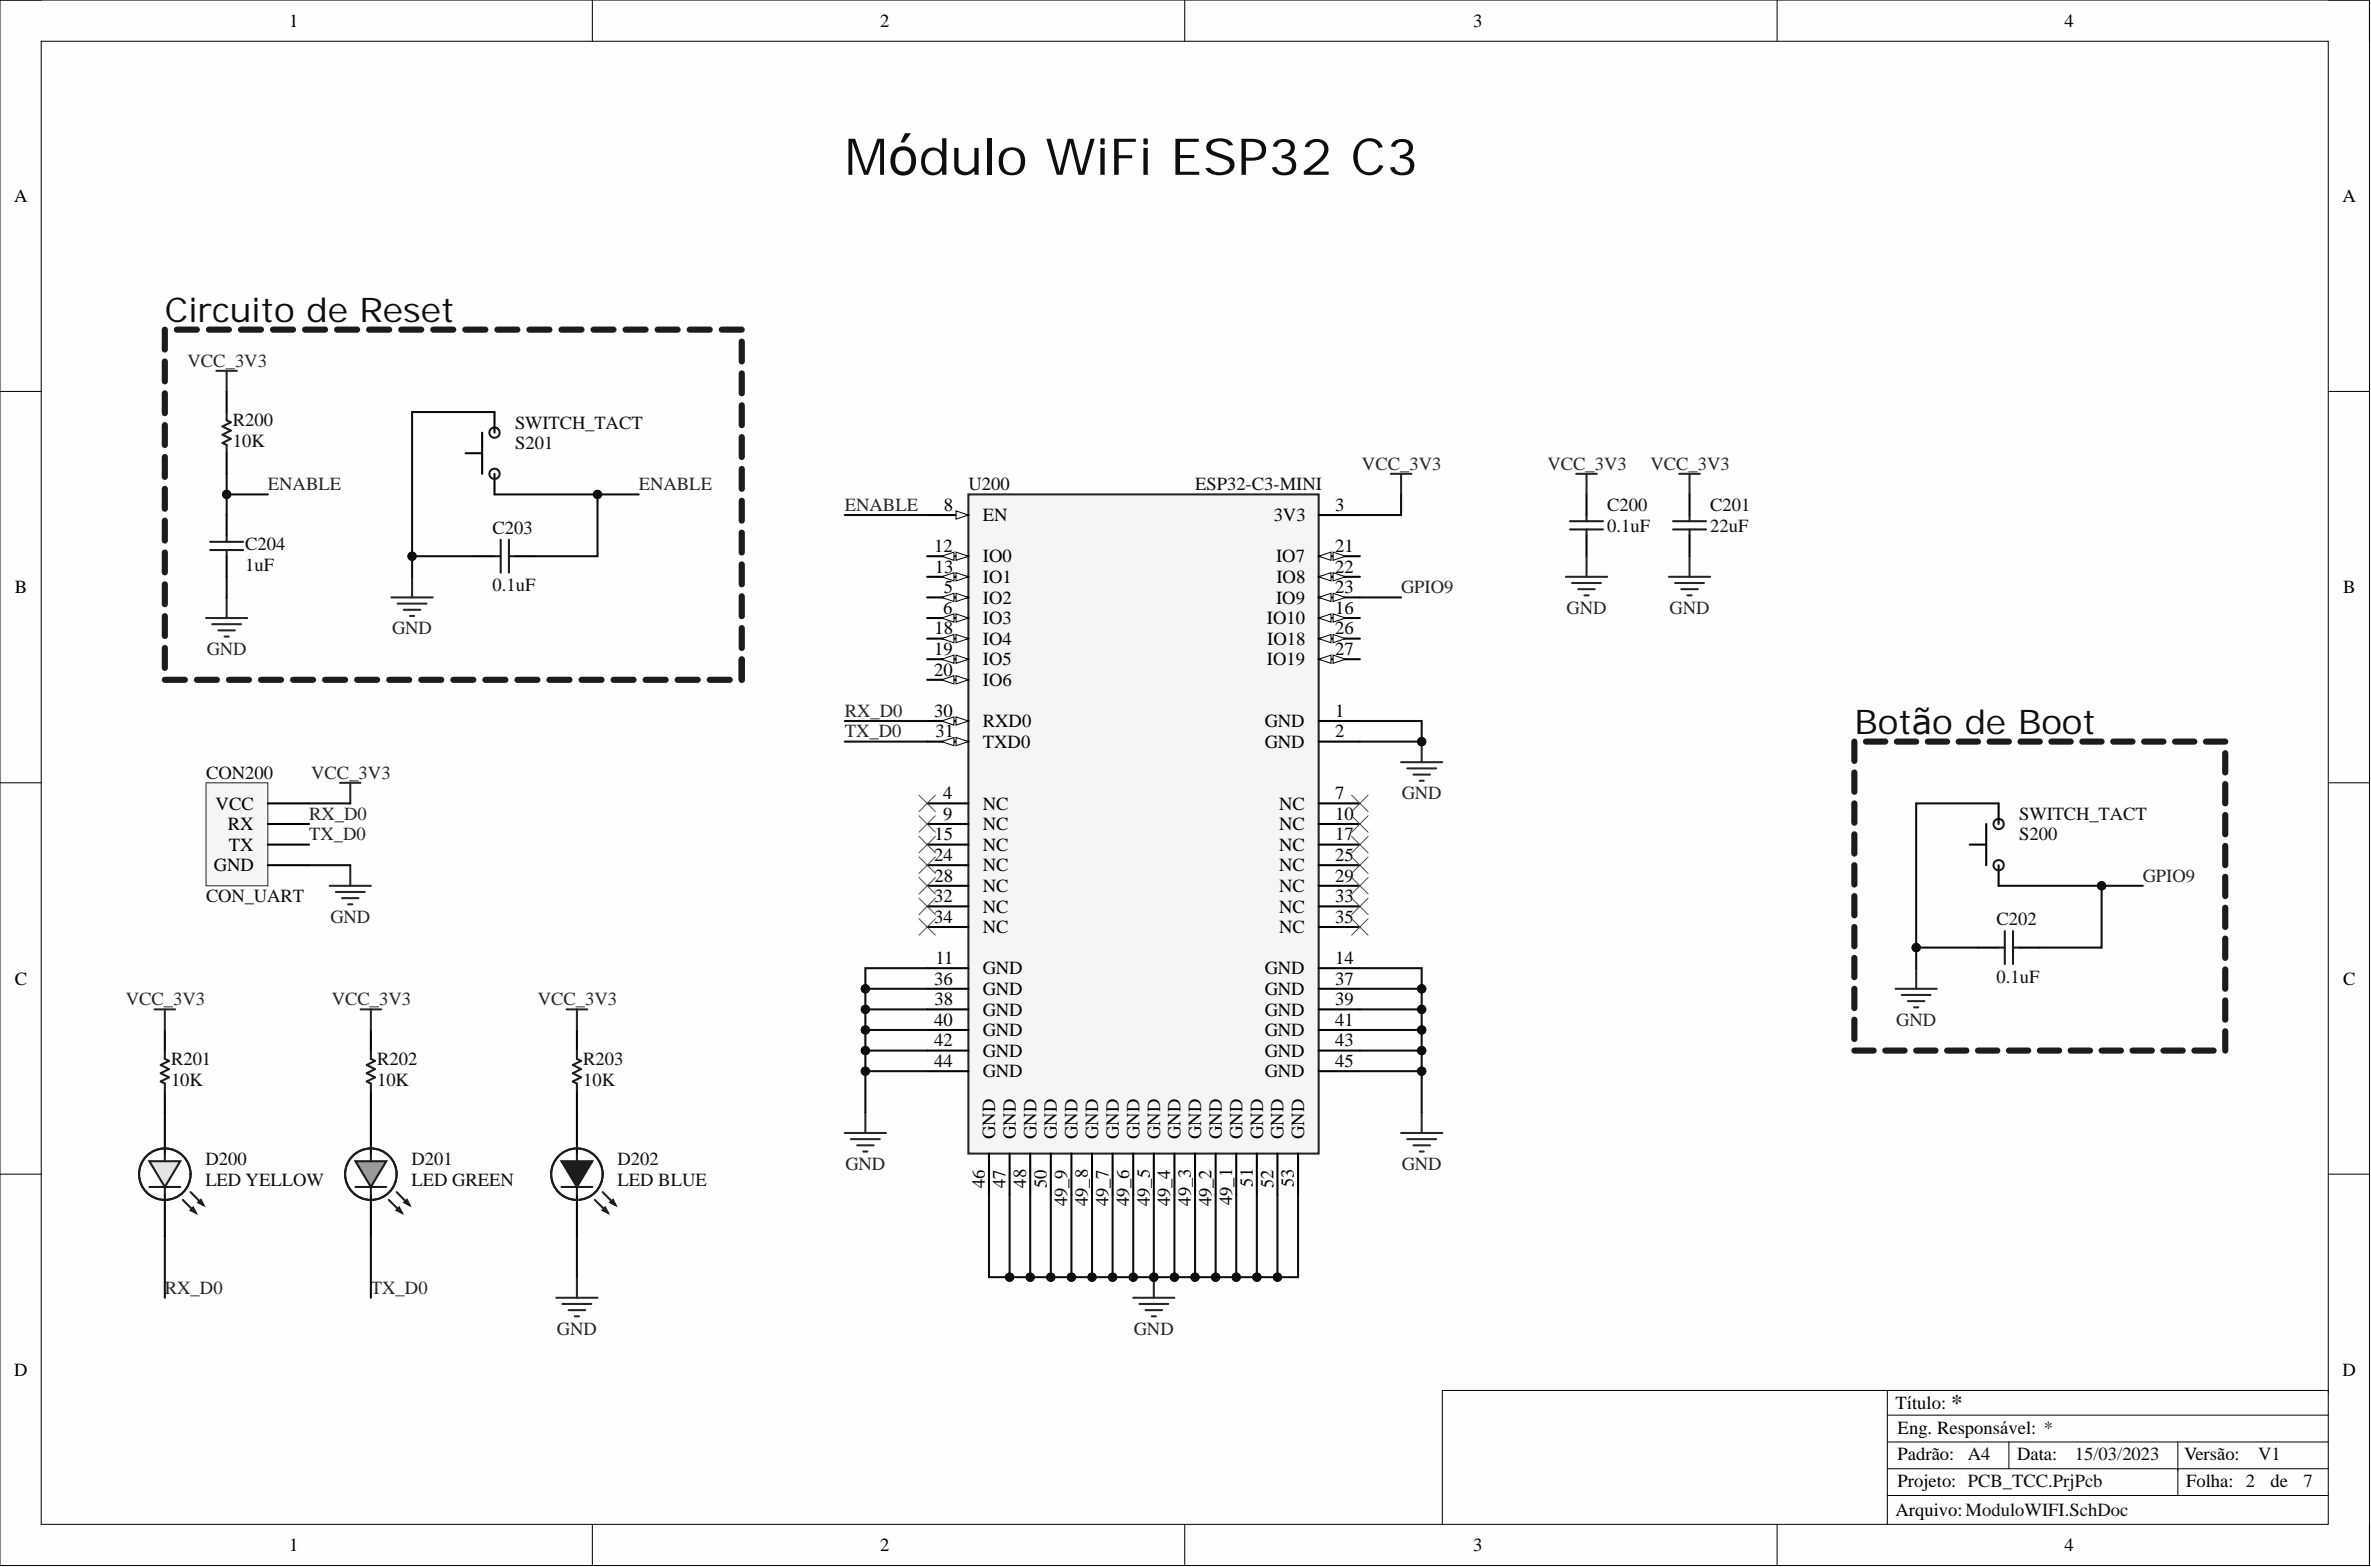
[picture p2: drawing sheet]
<svg xmlns="http://www.w3.org/2000/svg" width="292mm" height="193mm" viewBox="0 0 292 193" stroke-linecap="round" stroke-linejoin="round" font-family="sans-serif">
<defs><g id="words">
<text font-size="6.3" fill="#0e0e0e" x="104.1" y="21.5">Módulo WiFi ESP32 C3</text>
<g font-size="4.2" fill="#0e0e0e">
<text x="20.3" y="39.7">Circuito de Reset</text>
<text x="228.5" y="90.4">Botão de Boot</text>
</g>
<text font-size="2.7" fill="#262626" x="240.4" y="173.7">*</text>
<g font-size="2.3">
<text x="35.6" y="3.3">1</text>
<text x="108.4" y="3.3">2</text>
<text x="181.5" y="3.3">3</text>
<text x="254.3" y="3.3">4</text>
<text x="1.7" y="24.9">A</text>
<text x="288.6" y="24.9">A</text>
<text x="116.3" y="62.9">8</text>
<text x="121.1" y="64.2">EN</text>
<text x="156.9" y="64.2">3V3</text>
<text x="164.5" y="62.9">3</text>
<text x="115.1" y="68">12</text>
<text x="115.2" y="70.5">13</text>
<text x="121.1" y="69.3">IO0</text>
<text x="121.1" y="71.8">IO1</text>
<text x="157.2" y="69.3">IO7</text>
<text x="157.3" y="71.8">IO8</text>
<text x="164.5" y="68">21</text>
<text x="164.5" y="70.5">22</text>
<text x="1.8" y="73.1">B</text>
<text x="116.2" y="75.6">6</text>
<text x="116.3" y="73.1">5</text>
<text x="121.1" y="74.3">IO2</text>
<text x="121.1" y="76.9">IO3</text>
<text x="156.1" y="76.9">IO10</text>
<text x="157.2" y="74.3">IO9</text>
<text x="164.5" y="73.1">23</text>
<text x="164.5" y="75.6">16</text>
<text x="288.7" y="73.1">B</text>
<text x="115.1" y="80.7">19</text>
<text x="115.1" y="83.2">20</text>
<text x="115.1" y="78.1">18</text>
<text x="121.1" y="79.4">IO4</text>
<text x="121.1" y="81.9">IO5</text>
<text x="156.1" y="81.9">IO19</text>
<text x="156.1" y="79.4">IO18</text>
<text x="164.5" y="78.1">26</text>
<text x="164.5" y="80.7">27</text>
<text x="115.1" y="88.3">30</text>
<text x="121.1" y="84.5">IO6</text>
<text x="121.1" y="89.6">RXD0</text>
<text x="155.8" y="89.6">GND</text>
<text x="164.5" y="88.3">1</text>
<text x="115.2" y="90.8">31</text>
<text x="121.1" y="92.1">TXD0</text>
<text x="155.8" y="92.1">GND</text>
<text x="164.5" y="90.8">2</text>
<text x="26.6" y="99.7">VCC</text>
<text x="116.2" y="98.4">4</text>
<text x="116.2" y="101">9</text>
<text x="121.1" y="99.7">NC</text>
<text x="157.6" y="99.7">NC</text>
<text x="164.5" y="98.4">7</text>
<text x="164.5" y="101">10</text>
<text x="26.4" y="107.3">GND</text>
<text x="28" y="102.2">RX</text>
<text x="28.2" y="104.8">TX</text>
<text x="115.1" y="106">24</text>
<text x="115.1" y="103.5">15</text>
<text x="121.1" y="102.2">NC</text>
<text x="121.1" y="104.8">NC</text>
<text x="121.1" y="107.3">NC</text>
<text x="157.6" y="102.2">NC</text>
<text x="157.6" y="104.8">NC</text>
<text x="157.6" y="107.3">NC</text>
<text x="164.5" y="103.5">17</text>
<text x="164.5" y="106">25</text>
<text x="115.1" y="111.1">32</text>
<text x="115.1" y="113.6">34</text>
<text x="115.1" y="108.6">28</text>
<text x="121.1" y="109.8">NC</text>
<text x="121.1" y="112.4">NC</text>
<text x="157.6" y="109.8">NC</text>
<text x="157.6" y="112.4">NC</text>
<text x="164.5" y="108.6">29</text>
<text x="164.5" y="111.1">33</text>
<text x="164.5" y="113.6">35</text>
<text x="115.2" y="118.7">11</text>
<text x="121.1" y="114.9">NC</text>
<text x="121.1" y="120">GND</text>
<text x="155.8" y="120">GND</text>
<text x="157.6" y="114.9">NC</text>
<text x="164.5" y="118.7">14</text>
<text x="1.8" y="121.3">C</text>
<text x="115.1" y="121.3">36</text>
<text x="115.1" y="123.8">38</text>
<text x="121.1" y="122.5">GND</text>
<text x="121.1" y="125.1">GND</text>
<text x="155.8" y="122.5">GND</text>
<text x="155.8" y="125.1">GND</text>
<text x="164.5" y="121.3">37</text>
<text x="164.5" y="123.8">39</text>
<text x="288.7" y="121.3">C</text>
<text x="115.1" y="126.3">40</text>
<text x="115.1" y="128.9">42</text>
<text x="115.1" y="131.4">44</text>
<text x="121.1" y="127.6">GND</text>
<text x="121.1" y="130.1">GND</text>
<text x="155.8" y="127.6">GND</text>
<text x="155.8" y="130.1">GND</text>
<text x="164.5" y="126.3">41</text>
<text x="164.5" y="128.9">43</text>
<text x="164.5" y="131.4">45</text>
<text x="121.1" y="132.7">GND</text>
<text x="155.8" y="132.7">GND</text>
<text x="122.6" y="140.3" transform="rotate(-90 122.6 140.3)">GND</text>
<text x="125.1" y="140.3" transform="rotate(-90 125.1 140.3)">GND</text>
<text x="127.7" y="140.3" transform="rotate(-90 127.7 140.3)">GND</text>
<text x="130.2" y="140.3" transform="rotate(-90 130.2 140.3)">GND</text>
<text x="132.8" y="140.3" transform="rotate(-90 132.8 140.3)">GND</text>
<text x="135.3" y="140.3" transform="rotate(-90 135.3 140.3)">GND</text>
<text x="137.8" y="140.3" transform="rotate(-90 137.8 140.3)">GND</text>
<text x="140.4" y="140.3" transform="rotate(-90 140.4 140.3)">GND</text>
<text x="142.9" y="140.3" transform="rotate(-90 142.9 140.3)">GND</text>
<text x="145.4" y="140.3" transform="rotate(-90 145.4 140.3)">GND</text>
<text x="148" y="140.3" transform="rotate(-90 148 140.3)">GND</text>
<text x="150.5" y="140.3" transform="rotate(-90 150.5 140.3)">GND</text>
<text x="153.1" y="140.3" transform="rotate(-90 153.1 140.3)">GND</text>
<text x="155.6" y="140.3" transform="rotate(-90 155.6 140.3)">GND</text>
<text x="158.1" y="140.3" transform="rotate(-90 158.1 140.3)">GND</text>
<text x="160.7" y="140.3" transform="rotate(-90 160.7 140.3)">GND</text>
<text x="121.3" y="146.3" transform="rotate(-90 121.3 146.3)">46</text>
<text x="123.9" y="146.3" transform="rotate(-90 123.9 146.3)">47</text>
<text x="126.4" y="146.2" transform="rotate(-90 126.4 146.2)">48</text>
<text x="128.9" y="146.3" transform="rotate(-90 128.9 146.3)">50</text>
<text x="131.5" y="148.6" transform="rotate(-90 131.5 148.6)">49_9</text>
<text x="134" y="148.5" transform="rotate(-90 134 148.5)">49_8</text>
<text x="136.6" y="148.6" transform="rotate(-90 136.6 148.6)">49_7</text>
<text x="139.1" y="148.6" transform="rotate(-90 139.1 148.6)">49_6</text>
<text x="141.6" y="148.5" transform="rotate(-90 141.6 148.5)">49_5</text>
<text x="144.2" y="148.6" transform="rotate(-90 144.2 148.6)">49_4</text>
<text x="146.7" y="148.5" transform="rotate(-90 146.7 148.5)">49_3</text>
<text x="149.3" y="148.6" transform="rotate(-90 149.3 148.6)">49_2</text>
<text x="151.8" y="148.4" transform="rotate(-90 151.8 148.4)">49_1</text>
<text x="154.3" y="146.1" transform="rotate(-90 154.3 146.1)">51</text>
<text x="156.9" y="146.3" transform="rotate(-90 156.9 146.3)">52</text>
<text x="159.4" y="146.2" transform="rotate(-90 159.4 146.2)">53</text>
<text x="1.7" y="169.5">D</text>
<text x="233.5" y="173.5">Título:</text>
<text x="288.6" y="169.5">D</text>
<text x="233.8" y="179.9">Padrão:</text>
<text x="233.8" y="176.6">Eng. Responsável: *</text>
<text x="248.5" y="179.9">Data:</text>
<text x="269.1" y="179.9">Versão:</text>
<text x="233.8" y="183.2">Projeto: PCB_TCC.PrjPcb</text>
<text x="269.3" y="183.2">Folha: 2</text>
<text x="279.7" y="183.2">de</text>
<text x="35.6" y="191">1</text>
<text x="108.4" y="191">2</text>
<text x="181.5" y="191">3</text>
<text x="233.5" y="186.7">Arquivo:ModuloWIFI.SchDoc</text>
<text x="254.3" y="191">4</text>
</g>
<g font-size="2.3" fill="#262626">
<text x="23.1" y="45.2">VCC_3V3</text>
<text x="167.8" y="57.8">VCC_3V3</text>
<text x="190.6" y="57.8">VCC_3V3</text>
<text x="203.3" y="57.8">VCC_3V3</text>
<text x="33" y="60.4">ENABLE</text>
<text x="78.7" y="60.4">ENABLE</text>
<text x="104.1" y="62.9">ENABLE</text>
<text x="172.6" y="73.1">GPIO9</text>
<text x="193" y="75.6">GND</text>
<text x="205.7" y="75.6">GND</text>
<text x="25.5" y="80.7">GND</text>
<text x="48.3" y="78.1">GND</text>
<text x="104.1" y="88.3">RX_D0</text>
<text x="38.3" y="95.9">VCC_3V3</text>
<text x="104.1" y="90.8">TX_D0</text>
<text x="38.1" y="101">RX_D0</text>
<text x="172.7" y="98.4">GND</text>
<text x="38.1" y="103.5">TX_D0</text>
<text x="40.7" y="113.6">GND</text>
<text x="264" y="108.6">GPIO9</text>
<text x="15.5" y="123.8">VCC_3V3</text>
<text x="40.9" y="123.8">VCC_3V3</text>
<text x="66.3" y="123.8">VCC_3V3</text>
<text x="233.6" y="126.3">GND</text>
<text x="104.2" y="144.1">GND</text>
<text x="172.7" y="144.1">GND</text>
<text x="20.3" y="159.3">RX_D0</text>
<text x="45.7" y="159.3">TX_D0</text>
<text x="68.6" y="164.4">GND</text>
<text x="139.7" y="164.4">GND</text>
</g>
<g font-size="2.3" fill="#0e0e0e">
<text x="28.7" y="52.5">R200</text>
<text x="63.5" y="52.8">SWITCH_TACT</text>
<text x="28.7" y="55.1">10K</text>
<text x="63.5" y="55.3">S201</text>
<text x="60.7" y="65.7">C203</text>
<text x="119.3" y="60.4">U200</text>
<text x="147.2" y="60.4">ESP32-C3-MINI</text>
<text x="198" y="62.9">C200</text>
<text x="198" y="65.5">0.1uF</text>
<text x="210.7" y="62.9">C201</text>
<text x="210.7" y="65.5">22uF</text>
<text x="30.2" y="67.7">C204</text>
<text x="30.2" y="70.3">1uF</text>
<text x="60.7" y="72.8">0.1uF</text>
<text x="25.4" y="95.9">CON200</text>
<text x="248.8" y="101">SWITCH_TACT</text>
<text x="248.8" y="103.5">S200</text>
<text x="25.4" y="111.1">CON_UART</text>
<text x="246" y="113.9">C202</text>
<text x="246" y="121">0.1uF</text>
<text x="21.1" y="131.2">R201</text>
<text x="46.5" y="131.2">R202</text>
<text x="71.8" y="131.2">R203</text>
<text x="21.1" y="133.7">10K</text>
<text x="46.5" y="133.7">10K</text>
<text x="71.8" y="133.7">10K</text>
<text x="25.3" y="143.5">D200</text>
<text x="50.7" y="143.5">D201</text>
<text x="76.1" y="143.5">D202</text>
<text x="25.3" y="146">LED YELLOW</text>
<text x="50.7" y="146">LED GREEN</text>
<text x="76.1" y="146">LED BLUE</text>
<text x="242.4" y="179.9">A4</text>
<text x="255.6" y="179.9">15/03/2023</text>
<text x="278.2" y="179.9">V1</text>
<text x="283.8" y="183.2">7</text>
</g>
</g></defs>
<path d="M0 0h291.9v192.8h-291.9z" fill-rule="evenodd" fill="#fefefe"/>
<path d="M0 0h291.9v192.8h-291.9z" fill="none" stroke="#000" stroke-width=".12"/>
<path d="M5.1 5.1h281.7v182.6h-281.7z" fill-rule="evenodd" fill="#fefefe"/>
<g fill="none" stroke="#000" stroke-width=".12">
<path d="M0 0h5.1M5.1 5.1h281.7v182.6h-281.7zM73 0v5.1M146 0v5.1M218.9 0v5.1M286.8 0h5.1v5.1M0 48.2h5.1M286.8 48.2h5.1M0 96.4h5.1M286.8 96.4h5.1M0 144.6h5.1M286.8 144.6h5.1"/>
<path d="M232.5 177.6h54.3M232.5 171.2v16.5M232.5 174.3h54.3M247.5 177.6v3.3M268.3 177.6v6.6M286.8 171.5v-.3h-109.1v16.5M73 187.7v5.1M146 187.7v5.1M218.9 187.7v5.1M232.5 184.2h54.3M232.5 180.9h54.3M291.9 187.7v5.1"/>
</g>
<path d="M25.4 96.4h7.6v12.7h-7.6z" fill-rule="evenodd" fill="#f5f5f5"/>
<path d="M25.4 96.4h7.6v12.7h-7.6z" fill="none" stroke="#262626" stroke-width=".12"/>
<path d="M195.5 60.9v2.5M195.5 66v2.5M208.1 60.9v2.5M208.1 66v2.5M33 98.9h5.1M33 101.5h5.1M33 104h5.1M33 106.5h5.1" fill="none" stroke="#000" stroke-width=".25"/>
<g fill="none" stroke="#262626" stroke-width=".25">
<path d="M194.2 58.4h2.5M195.5 58.4v2.5M206.9 58.4h2.5M208.1 58.4v2.5M192.9 71h5.1M193.7 71.8h3.5M194.4 72.6h2.1M195.2 73.3h.5M195.5 68.5v2.5M205.6 71h5.1M206.4 71.8h3.5M207.1 72.6h2.1"/>
<path d="M207.9 73.3h.5M208.1 68.5v2.5M41.9 96.4h2.5M43.2 96.4v2.5M40.6 109.1h5.1M41.4 109.8h3.5M42.1 110.6h2.1M42.9 111.4h.5M43.2 106.5v2.6"/>
</g>
<path d="M193.4 64.2h4.1M193.4 65.2h4.1M195.5 63.4v.8M195.5 65.2v.8M206.1 64.2h4.1M206.1 65.2h4.1M208.1 63.4v.8M208.1 65.2v.8" fill="none" stroke="#1c1c1c" stroke-width=".25"/>
<path d="M119.3 60.9h43.2v81.2h-43.2z" fill-rule="evenodd" fill="#f5f5f5"/>
<path d="M119.3 60.9h43.2v81.2h-43.2z" fill="none" stroke="#262626" stroke-width=".25"/>
<path d="M114.2 63.4h5.1" fill="none" stroke="#000" stroke-width=".25"/>
<path d="M117.8 62.9l1.5 .5-1.5 .5z" fill="#fbfbfb"/>
<path d="M117.8 62.9l1.5 .5-1.5 .5z" fill="none" stroke="#000" stroke-width=".12"/>
<path d="M114.2 68.5h5.1" fill="none" stroke="#000" stroke-width=".25"/>
<path d="M117.8 68l1.5 .5-1.5 .5z" fill="#fbfbfb"/>
<path d="M117.8 68l1.5 .5-1.5 .5z" fill="none" stroke="#000" stroke-width=".12"/>
<path d="M116 68.5l1.5-.5v1z" fill="#fbfbfb"/>
<path d="M116 68.5l1.5-.5v1z" fill="none" stroke="#000" stroke-width=".12"/>
<path d="M114.2 71h5.1" fill="none" stroke="#000" stroke-width=".25"/>
<path d="M117.8 70.5l1.5 .5-1.5 .5z" fill="#fbfbfb"/>
<path d="M117.8 70.5l1.5 .5-1.5 .5z" fill="none" stroke="#000" stroke-width=".12"/>
<path d="M116 71l1.5-.5v1z" fill="#fbfbfb"/>
<path d="M116 71l1.5-.5v1z" fill="none" stroke="#000" stroke-width=".12"/>
<path d="M114.2 73.6h5.1" fill="none" stroke="#000" stroke-width=".25"/>
<path d="M117.8 73.1l1.5 .5-1.5 .5z" fill="#fbfbfb"/>
<path d="M117.8 73.1l1.5 .5-1.5 .5z" fill="none" stroke="#000" stroke-width=".12"/>
<path d="M116 73.6l1.5-.5v1z" fill="#fbfbfb"/>
<path d="M116 73.6l1.5-.5v1z" fill="none" stroke="#000" stroke-width=".12"/>
<path d="M114.2 76.1h5.1" fill="none" stroke="#000" stroke-width=".25"/>
<path d="M117.8 75.6l1.5 .5-1.5 .5z" fill="#fbfbfb"/>
<path d="M117.8 75.6l1.5 .5-1.5 .5z" fill="none" stroke="#000" stroke-width=".12"/>
<path d="M116 76.1l1.5-.5v1z" fill="#fbfbfb"/>
<path d="M116 76.1l1.5-.5v1z" fill="none" stroke="#000" stroke-width=".12"/>
<path d="M114.2 78.6h5.1" fill="none" stroke="#000" stroke-width=".25"/>
<path d="M117.8 78.1l1.5 .5-1.5 .6z" fill="#fbfbfb"/>
<path d="M117.8 78.1l1.5 .5-1.5 .6z" fill="none" stroke="#000" stroke-width=".12"/>
<path d="M116 78.6l1.5-.5v1.1z" fill="#fbfbfb"/>
<path d="M116 78.6l1.5-.5v1.1z" fill="none" stroke="#000" stroke-width=".12"/>
<path d="M114.2 81.2h5.1" fill="none" stroke="#000" stroke-width=".25"/>
<path d="M117.8 80.7l1.5 .5-1.5 .5z" fill="#fbfbfb"/>
<path d="M117.8 80.7l1.5 .5-1.5 .5z" fill="none" stroke="#000" stroke-width=".12"/>
<path d="M116 81.2l1.5-.5v1z" fill="#fbfbfb"/>
<path d="M116 81.2l1.5-.5v1z" fill="none" stroke="#000" stroke-width=".12"/>
<path d="M114.2 83.7h5.1" fill="none" stroke="#000" stroke-width=".25"/>
<path d="M117.8 83.2l1.5 .5-1.5 .5z" fill="#fbfbfb"/>
<path d="M117.8 83.2l1.5 .5-1.5 .5z" fill="none" stroke="#000" stroke-width=".12"/>
<path d="M116 83.7l1.5-.5v1z" fill="#fbfbfb"/>
<path d="M116 83.7l1.5-.5v1z" fill="none" stroke="#000" stroke-width=".12"/>
<path d="M114.2 88.8h5.1" fill="none" stroke="#000" stroke-width=".25"/>
<path d="M117.8 88.3l1.5 .5-1.5 .5z" fill="#fbfbfb"/>
<path d="M117.8 88.3l1.5 .5-1.5 .5z" fill="none" stroke="#000" stroke-width=".12"/>
<path d="M116 88.8l1.5-.5v1z" fill="#fbfbfb"/>
<path d="M116 88.8l1.5-.5v1z" fill="none" stroke="#000" stroke-width=".12"/>
<path d="M114.2 91.3h5.1" fill="none" stroke="#000" stroke-width=".25"/>
<path d="M117.8 90.8l1.5 .5-1.5 .5z" fill="#fbfbfb"/>
<path d="M117.8 90.8l1.5 .5-1.5 .5z" fill="none" stroke="#000" stroke-width=".12"/>
<path d="M116 91.3l1.5-.5v1z" fill="#fbfbfb"/>
<path d="M116 91.3l1.5-.5v1z" fill="none" stroke="#000" stroke-width=".12"/>
<path d="M162.5 63.4h5M162.5 68.5h5" fill="none" stroke="#000" stroke-width=".25"/>
<path d="M162.5 68.5l1.5-.5v1z" fill="#fbfbfb"/>
<path d="M162.5 68.5l1.5-.5v1z" fill="none" stroke="#000" stroke-width=".12"/>
<path d="M164.2 68l1.6 .5-1.6 .5z" fill="#fbfbfb"/>
<path d="M164.2 68l1.6 .5-1.6 .5z" fill="none" stroke="#000" stroke-width=".12"/>
<path d="M162.5 71h5" fill="none" stroke="#000" stroke-width=".25"/>
<path d="M162.5 71l1.5-.5v1z" fill="#fbfbfb"/>
<path d="M162.5 71l1.5-.5v1z" fill="none" stroke="#000" stroke-width=".12"/>
<path d="M164.2 70.5l1.6 .5-1.6 .5z" fill="#fbfbfb"/>
<path d="M164.2 70.5l1.6 .5-1.6 .5z" fill="none" stroke="#000" stroke-width=".12"/>
<path d="M162.5 73.6h5" fill="none" stroke="#000" stroke-width=".25"/>
<path d="M162.5 73.6l1.5-.5v1z" fill="#fbfbfb"/>
<path d="M162.5 73.6l1.5-.5v1z" fill="none" stroke="#000" stroke-width=".12"/>
<path d="M164.2 73.1l1.6 .5-1.6 .5z" fill="#fbfbfb"/>
<path d="M164.2 73.1l1.6 .5-1.6 .5z" fill="none" stroke="#000" stroke-width=".12"/>
<path d="M162.5 76.1h5" fill="none" stroke="#000" stroke-width=".25"/>
<path d="M162.5 76.1l1.5-.5v1z" fill="#fbfbfb"/>
<path d="M162.5 76.1l1.5-.5v1z" fill="none" stroke="#000" stroke-width=".12"/>
<path d="M164.2 75.6l1.6 .5-1.6 .5z" fill="#fbfbfb"/>
<path d="M164.2 75.6l1.6 .5-1.6 .5z" fill="none" stroke="#000" stroke-width=".12"/>
<path d="M162.5 78.6h5" fill="none" stroke="#000" stroke-width=".25"/>
<path d="M162.5 78.6l1.5-.5v1.1z" fill="#fbfbfb"/>
<path d="M162.5 78.6l1.5-.5v1.1z" fill="none" stroke="#000" stroke-width=".12"/>
<path d="M164.2 78.1l1.6 .5-1.6 .6z" fill="#fbfbfb"/>
<path d="M164.2 78.1l1.6 .5-1.6 .6z" fill="none" stroke="#000" stroke-width=".12"/>
<path d="M162.5 81.2h5" fill="none" stroke="#000" stroke-width=".25"/>
<path d="M162.5 81.2l1.5-.5v1z" fill="#fbfbfb"/>
<path d="M162.5 81.2l1.5-.5v1z" fill="none" stroke="#000" stroke-width=".12"/>
<path d="M164.2 80.7l1.6 .5-1.6 .5z" fill="#fbfbfb"/>
<path d="M164.2 80.7l1.6 .5-1.6 .5z" fill="none" stroke="#000" stroke-width=".12"/>
<g fill="none" stroke="#000" stroke-width=".25">
<path d="M114.2 98.9h5.1M162.5 98.9h5M162.5 88.8h5M162.5 91.3h5M114.2 101.5h5.1M114.2 104h5.1M114.2 106.5h5.1M114.2 109.1h5.1M114.2 111.6h5.1M114.2 114.2h5.1M114.2 119.2h5.1M162.5 101.5h5"/>
<path d="M162.5 104h5M162.5 106.5h5M162.5 109.1h5M162.5 111.6h5M162.5 114.2h5M162.5 119.2h5M114.2 121.8h5.1M114.2 124.3h5.1M114.2 126.8h5.1M114.2 129.4h5.1M114.2 131.9h5.1M162.5 121.8h5"/>
<path d="M162.5 124.3h5M162.5 126.8h5M162.5 129.4h5M162.5 131.9h5M121.8 142.1v5M124.4 142.1v5M126.9 142.1v5M129.5 142.1v5M132 142.1v5M134.5 142.1v5M137.1 142.1v5M139.6 142.1v5"/>
<path d="M142.1 142.1v5M144.7 142.1v5M147.2 142.1v5M149.8 142.1v5M152.3 142.1v5M154.8 142.1v5M157.4 142.1v5M159.9 142.1v5"/>
</g>
<path d="M171.3 58.4h2.6M172.6 58.4v2.5M172.6 93.9h5.1M173.4 94.6h3.5M174.1 95.4h2.1M174.9 96.1h.5M175.1 91.3v2.6" fill="none" stroke="#262626" stroke-width=".25"/>
<g fill="none" stroke="#4c4c4c" stroke-width=".12">
<path d="M113.2 97.9l2 2.1M115.2 97.9l-2 2.1M166.5 97.9l2 2.1M168.5 97.9l-2 2.1M113.2 100.5l2 2M113.2 103l2 2M113.2 105.5l2 2.1M113.2 108.1l2 2M113.2 110.6l2 2M113.2 113.1l2 2.1M115.2 100.5l-2 2M115.2 103l-2 2"/>
<path d="M115.2 105.5l-2 2.1M115.2 108.1l-2 2M115.2 110.6l-2 2M115.2 113.1l-2 2.1M166.5 100.5l2 2M166.5 103l2 2M166.5 105.5l2 2.1M166.5 108.1l2 2M166.5 110.6l2 2M166.5 113.1l2 2.1M168.5 100.5l-2 2M168.5 103l-2 2"/>
<path d="M168.5 105.5l-2 2.1M168.5 108.1l-2 2M168.5 110.6l-2 2M168.5 113.1l-2 2.1"/>
</g>
<circle cx="175.1" cy="91.3" r=".51" fill="#0e0e0e"/>
<circle cx="175.1" cy="91.3" r=".51" fill="none" stroke="#0e0e0e" stroke-width=".12"/>
<path d="M139.6 159.8h5.1M142.1 157.3v2.5M140.4 160.6h3.5M141.1 161.3h2.1M141.9 162.1h.5" fill="none" stroke="#262626" stroke-width=".25"/>
<circle cx="142.1" cy="157.3" r=".51" fill="#0e0e0e"/>
<circle cx="142.1" cy="157.3" r=".51" fill="none" stroke="#0e0e0e" stroke-width=".12"/>
<g fill="none" stroke="#262626" stroke-width=".25">
<path d="M26.7 45.7h2.5M27.9 45.7v2.5M25.4 76.1h5.1M26.1 76.9h3.6M26.9 77.6h2M27.7 78.4h.5M27.9 73.6v2.5M48.2 73.6h5.1M49 74.3h3.5M49.8 75.1h2M50.5 75.9h.5M50.8 71v2.6"/>
<path d="M236.1 119.2v2.6M19 124.3h2.6M20.3 124.3v2.5M104.1 139.5h5M106.6 137v2.5M172.6 139.5h5.1M175.1 137v2.5M233.5 121.8h5.1M234.3 122.5h3.5M235.1 123.3h2M235.8 124h.5M104.8 140.3h3.6"/>
<path d="M105.6 141h2M106.4 141.8h.5M173.4 140.3h3.5M174.1 141h2.1M174.9 141.8h.5"/>
</g>
<g fill="none" stroke="#000" stroke-width=".25">
<path d="M27.9 48.2v2.5M27.9 55.8v2.6M57.4 55.8h2M59.4 53.3v5.1M60.9 50.7v2.6M60.9 58.4v2.5M27.9 63.4v2.6M27.9 68.5v2.5M58.4 68.5h2.5M63.5 68.5h2.5M246.2 98.9v2.6M242.7 104h2"/>
<path d="M243.7 116.7h2.5M244.7 101.5v5M246.2 106.5v2.6M248.8 116.7h2.5M20.3 126.8v2.6M20.3 134.4v2.6M45.7 137v5.1M45.7 147.1v5.1"/>
</g>
<g fill="none" stroke="#1c1c1c" stroke-width=".25">
<path d="M27.9 50.7v1.1l.5 .2-1 .5 1 .5-1 .5 1 .5-1 .5 .5 .3v1M61.3 57.8a.63 .63 0 0 0-1 .5 .63 .63 0 0 0 .9 .6 .63 .63 0 0 0 .1-1M61.3 52.8a.63 .63 0 0 0-1 .4 .63 .63 0 0 0 .9 .7 .63 .63 0 0 0 .1-1.1M25.9 66.7h4.1M25.9 67.7h4.1M27.9 66v.7M27.9 67.7v.8M60.9 68.5h.8M61.7 66.5v4M62.7 66.5v4M62.7 68.5h.8M246.2 116.7h.8"/>
<path d="M246.6 106a.63 .63 0 0 0-1 .5 .63 .63 0 0 0 .9 .6 .63 .63 0 0 0 .1-1.1M246.6 101a.63 .63 0 0 0-1 .4 .63 .63 0 0 0 .7 .7 .63 .63 0 0 0 .5-.9l-.2-.2M247 114.7v4M248 114.7v4M248 116.7h.8M20.3 129.4v1l.5 .2-1 .6 1 .5-1 .5 1 .5-1 .5 .5 .2v1M47.9 147.8l1.6 1.5"/>
</g>
<g fill="none" stroke="#1c1c1c" stroke-width=".76">
<path d="M20.3 40.6v2.4M20.3 44.5v2.5M20.3 48.4v2.5M20.3 52.4v2.4M20.3 56.3v2.4M21.8 40.6h2.5M25.7 40.6h2.5M29.7 40.6h2.5M33.6 40.6h2.5M37.6 40.6h2.5M41.5 40.6h2.5M45.5 40.6h2.4"/>
<path d="M49.4 40.6h2.5M53.4 40.6h2.4M57.3 40.6h2.5M61.3 40.6h2.4M65.2 40.6h2.5M69.2 40.6h2.4M73.1 40.6h2.5M77.1 40.6h2.4M81 40.6h2.5M85 40.6h2.4M88.9 40.6h2.5M91.4 42.1v2.4"/>
<path d="M91.4 46v2.4M91.4 49.9v2.5M91.4 53.8v2.5M91.4 57.7v2.5M20.3 60.2v2.4M20.3 64.1v2.5M20.3 68v2.5M20.3 72v2.4M20.3 75.9v2.4M20.3 79.8v2.4M91.4 61.7v2.4M91.4 65.6v2.4"/>
<path d="M91.4 69.5v2.5M91.4 73.4v2.5M91.4 77.3v2.5M20.3 83.7h2.5M24.3 83.7h2.4M28.2 83.7h2.5M32.2 83.7h2.4M36.1 83.7h2.5M40.1 83.7h2.4M44 83.7h2.5M47.9 83.7h2.5M51.9 83.7h2.5"/>
<path d="M55.8 83.7h2.5M59.8 83.7h2.5M63.7 83.7h2.5M67.7 83.7h2.5M71.6 83.7h2.5M75.6 83.7h2.5M79.5 83.7h2.5M83.5 83.7h2.5M87.4 83.7h2.5M91.4 81.2v2.5M228.5 91.3v2.4M228.5 95.1v2.4"/>
<path d="M228.5 98.9v2.4M229.9 91.3h2.4M233.7 91.3h2.4M237.5 91.3h2.4M241.3 91.3h2.4M245.1 91.3h2.4M248.9 91.3h2.4M252.7 91.3h2.4M256.5 91.3h2.4M260.3 91.3h2.4M264.1 91.3h2.4M268 91.3h2.3"/>
<path d="M271.8 91.3h2.3M274.1 92.8v2.3M274.1 96.6v2.3M228.5 102.7v2.4M228.5 106.5v2.4M228.5 110.4v2.3M228.5 114.2v2.3M228.5 118v2.3M274.1 100.4v2.3M274.1 104.2v2.3M274.1 108v2.4M274.1 111.8v2.4"/>
<path d="M274.1 115.6v2.4M274.1 119.4v2.4M228.5 121.8v2.3M228.5 125.6v2.3M228.5 129.4h2.3M232.3 129.4h2.3M236.1 129.4h2.3M239.9 129.4h2.4M243.7 129.4h2.4M247.5 129.4h2.4M251.3 129.4h2.4M255.1 129.4h2.4"/>
<path d="M258.9 129.4h2.4M262.7 129.4h2.4M266.5 129.4h2.4M270.3 129.4h2.4M274.1 123.2v2.4M274.1 127v2.4"/>
</g>
<path d="M49.2 148.7l.3 .6-.6-.3z" fill="#c0c0c0"/>
<path d="M49.2 148.7l.3 .6-.6-.3z" fill="none" stroke="#1c1c1c" stroke-width=".25"/>
<path d="M49.8 148.1l.3-.3 .3 .6z" fill="#c0c0c0"/>
<path d="M43.8 146.2h3.8M45.7 142.1v.9M45.7 146.2v.9M48.9 146.8l1.5 1.6M49.8 148.1l.3-.3 .3 .6z" fill="none" stroke="#1c1c1c" stroke-width=".25"/>
<path d="M43.8 143h3.8l-1.9 3.2z" fill="#969696"/>
<g fill="none" stroke="#1c1c1c" stroke-width=".25">
<path d="M45.7 129.4v1l.5 .2-1 .6 1 .5-1 .5 1 .5-1 .5 .5 .2v1M71.1 129.4v1l.5 .2-1 .6 1 .5-1 .5 1 .5-1 .5 .5 .2v1M43.8 143h3.8l-1.9 3.2z"/>
<circle cx="45.7" cy="144.6" r="3.2"/>
</g>
<path d="M45.7 126.8v2.6M45.7 134.4v2.6M71.1 126.8v2.6M71.1 134.4v2.6" fill="none" stroke="#000" stroke-width=".25"/>
<path d="M44.4 124.3h2.6M45.7 124.3v2.5M69.8 124.3h2.5M71.1 124.3v2.5M68.5 159.8h5.1M71.1 157.3v2.5M69.3 160.6h3.6M70.1 161.3h2M70.8 162.1h.5" fill="none" stroke="#262626" stroke-width=".25"/>
<path d="M172.6 60.9v2.5h-5.1M38.1 98.9h5.1M104.1 88.8h10.1M104.1 91.3h10.1M167.5 88.8h7.6v2.5h-7.6M38.1 106.5h5.1" fill="none" stroke="#0e0e0e" stroke-width=".25"/>
<circle cx="175.1" cy="91.3" r=".51" fill="#0e0e0e"/>
<circle cx="175.1" cy="91.3" r=".51" fill="none" stroke="#0e0e0e" stroke-width=".12"/>
<path d="M121.8 147.1v10.2h20.3v-10.2" fill="none" stroke="#0e0e0e" stroke-width=".25"/>
<circle cx="124.4" cy="157.3" r=".51" fill="#0e0e0e"/>
<circle cx="124.4" cy="157.3" r=".51" fill="none" stroke="#0e0e0e" stroke-width=".12"/>
<circle cx="126.9" cy="157.3" r=".51" fill="#0e0e0e"/>
<circle cx="126.9" cy="157.3" r=".51" fill="none" stroke="#0e0e0e" stroke-width=".12"/>
<circle cx="129.5" cy="157.3" r=".51" fill="#0e0e0e"/>
<circle cx="129.5" cy="157.3" r=".51" fill="none" stroke="#0e0e0e" stroke-width=".12"/>
<circle cx="132" cy="157.3" r=".51" fill="#0e0e0e"/>
<circle cx="132" cy="157.3" r=".51" fill="none" stroke="#0e0e0e" stroke-width=".12"/>
<circle cx="134.5" cy="157.3" r=".51" fill="#0e0e0e"/>
<circle cx="134.5" cy="157.3" r=".51" fill="none" stroke="#0e0e0e" stroke-width=".12"/>
<circle cx="137.1" cy="157.3" r=".51" fill="#0e0e0e"/>
<circle cx="137.1" cy="157.3" r=".51" fill="none" stroke="#0e0e0e" stroke-width=".12"/>
<circle cx="139.6" cy="157.3" r=".51" fill="#0e0e0e"/>
<circle cx="139.6" cy="157.3" r=".51" fill="none" stroke="#0e0e0e" stroke-width=".12"/>
<circle cx="142.1" cy="157.3" r=".51" fill="#0e0e0e"/>
<circle cx="142.1" cy="157.3" r=".51" fill="none" stroke="#0e0e0e" stroke-width=".12"/>
<path d="M159.9 147.1v10.2h-17.8" fill="none" stroke="#0e0e0e" stroke-width=".25"/>
<circle cx="142.1" cy="157.3" r=".51" fill="#0e0e0e"/>
<circle cx="142.1" cy="157.3" r=".51" fill="none" stroke="#0e0e0e" stroke-width=".12"/>
<circle cx="144.7" cy="157.3" r=".51" fill="#0e0e0e"/>
<circle cx="144.7" cy="157.3" r=".51" fill="none" stroke="#0e0e0e" stroke-width=".12"/>
<circle cx="147.2" cy="157.3" r=".51" fill="#0e0e0e"/>
<circle cx="147.2" cy="157.3" r=".51" fill="none" stroke="#0e0e0e" stroke-width=".12"/>
<circle cx="149.8" cy="157.3" r=".51" fill="#0e0e0e"/>
<circle cx="149.8" cy="157.3" r=".51" fill="none" stroke="#0e0e0e" stroke-width=".12"/>
<circle cx="152.3" cy="157.3" r=".51" fill="#0e0e0e"/>
<circle cx="152.3" cy="157.3" r=".51" fill="none" stroke="#0e0e0e" stroke-width=".12"/>
<circle cx="154.8" cy="157.3" r=".51" fill="#0e0e0e"/>
<circle cx="154.8" cy="157.3" r=".51" fill="none" stroke="#0e0e0e" stroke-width=".12"/>
<circle cx="157.4" cy="157.3" r=".51" fill="#0e0e0e"/>
<circle cx="157.4" cy="157.3" r=".51" fill="none" stroke="#0e0e0e" stroke-width=".12"/>
<path d="M124.4 147.1v10.2" fill="none" stroke="#0e0e0e" stroke-width=".25"/>
<circle cx="124.4" cy="157.3" r=".51" fill="#0e0e0e"/>
<circle cx="124.4" cy="157.3" r=".51" fill="none" stroke="#0e0e0e" stroke-width=".12"/>
<path d="M126.9 147.1v10.2" fill="none" stroke="#0e0e0e" stroke-width=".25"/>
<circle cx="126.9" cy="157.3" r=".51" fill="#0e0e0e"/>
<circle cx="126.9" cy="157.3" r=".51" fill="none" stroke="#0e0e0e" stroke-width=".12"/>
<path d="M129.5 147.1v10.2" fill="none" stroke="#0e0e0e" stroke-width=".25"/>
<circle cx="129.5" cy="157.3" r=".51" fill="#0e0e0e"/>
<circle cx="129.5" cy="157.3" r=".51" fill="none" stroke="#0e0e0e" stroke-width=".12"/>
<path d="M132 147.1v10.2" fill="none" stroke="#0e0e0e" stroke-width=".25"/>
<circle cx="132" cy="157.3" r=".51" fill="#0e0e0e"/>
<circle cx="132" cy="157.3" r=".51" fill="none" stroke="#0e0e0e" stroke-width=".12"/>
<path d="M134.5 147.1v10.2" fill="none" stroke="#0e0e0e" stroke-width=".25"/>
<circle cx="134.5" cy="157.3" r=".51" fill="#0e0e0e"/>
<circle cx="134.5" cy="157.3" r=".51" fill="none" stroke="#0e0e0e" stroke-width=".12"/>
<path d="M137.1 147.1v10.2" fill="none" stroke="#0e0e0e" stroke-width=".25"/>
<circle cx="137.1" cy="157.3" r=".51" fill="#0e0e0e"/>
<circle cx="137.1" cy="157.3" r=".51" fill="none" stroke="#0e0e0e" stroke-width=".12"/>
<path d="M139.6 147.1v10.2" fill="none" stroke="#0e0e0e" stroke-width=".25"/>
<circle cx="139.6" cy="157.3" r=".51" fill="#0e0e0e"/>
<circle cx="139.6" cy="157.3" r=".51" fill="none" stroke="#0e0e0e" stroke-width=".12"/>
<path d="M144.7 147.1v10.2" fill="none" stroke="#0e0e0e" stroke-width=".25"/>
<circle cx="144.7" cy="157.3" r=".51" fill="#0e0e0e"/>
<circle cx="144.7" cy="157.3" r=".51" fill="none" stroke="#0e0e0e" stroke-width=".12"/>
<path d="M147.2 147.1v10.2" fill="none" stroke="#0e0e0e" stroke-width=".25"/>
<circle cx="147.2" cy="157.3" r=".51" fill="#0e0e0e"/>
<circle cx="147.2" cy="157.3" r=".51" fill="none" stroke="#0e0e0e" stroke-width=".12"/>
<path d="M149.8 147.1v10.2" fill="none" stroke="#0e0e0e" stroke-width=".25"/>
<circle cx="149.8" cy="157.3" r=".51" fill="#0e0e0e"/>
<circle cx="149.8" cy="157.3" r=".51" fill="none" stroke="#0e0e0e" stroke-width=".12"/>
<path d="M152.3 147.1v10.2" fill="none" stroke="#0e0e0e" stroke-width=".25"/>
<circle cx="152.3" cy="157.3" r=".51" fill="#0e0e0e"/>
<circle cx="152.3" cy="157.3" r=".51" fill="none" stroke="#0e0e0e" stroke-width=".12"/>
<path d="M154.8 147.1v10.2" fill="none" stroke="#0e0e0e" stroke-width=".25"/>
<circle cx="154.8" cy="157.3" r=".51" fill="#0e0e0e"/>
<circle cx="154.8" cy="157.3" r=".51" fill="none" stroke="#0e0e0e" stroke-width=".12"/>
<path d="M157.4 147.1v10.2" fill="none" stroke="#0e0e0e" stroke-width=".25"/>
<circle cx="157.4" cy="157.3" r=".51" fill="#0e0e0e"/>
<circle cx="157.4" cy="157.3" r=".51" fill="none" stroke="#0e0e0e" stroke-width=".12"/>
<path d="M167.5 119.2h7.6v17.8" fill="none" stroke="#0e0e0e" stroke-width=".25"/>
<circle cx="175.1" cy="121.8" r=".51" fill="#0e0e0e"/>
<circle cx="175.1" cy="121.8" r=".51" fill="none" stroke="#0e0e0e" stroke-width=".12"/>
<circle cx="175.1" cy="124.3" r=".51" fill="#0e0e0e"/>
<circle cx="175.1" cy="124.3" r=".51" fill="none" stroke="#0e0e0e" stroke-width=".12"/>
<circle cx="175.1" cy="126.8" r=".51" fill="#0e0e0e"/>
<circle cx="175.1" cy="126.8" r=".51" fill="none" stroke="#0e0e0e" stroke-width=".12"/>
<circle cx="175.1" cy="129.4" r=".51" fill="#0e0e0e"/>
<circle cx="175.1" cy="129.4" r=".51" fill="none" stroke="#0e0e0e" stroke-width=".12"/>
<circle cx="175.1" cy="131.9" r=".51" fill="#0e0e0e"/>
<circle cx="175.1" cy="131.9" r=".51" fill="none" stroke="#0e0e0e" stroke-width=".12"/>
<path d="M167.5 121.8h7.6" fill="none" stroke="#0e0e0e" stroke-width=".25"/>
<circle cx="175.1" cy="121.8" r=".51" fill="#0e0e0e"/>
<circle cx="175.1" cy="121.8" r=".51" fill="none" stroke="#0e0e0e" stroke-width=".12"/>
<path d="M167.5 124.3h7.6" fill="none" stroke="#0e0e0e" stroke-width=".25"/>
<circle cx="175.1" cy="124.3" r=".51" fill="#0e0e0e"/>
<circle cx="175.1" cy="124.3" r=".51" fill="none" stroke="#0e0e0e" stroke-width=".12"/>
<path d="M167.5 126.8h7.6" fill="none" stroke="#0e0e0e" stroke-width=".25"/>
<circle cx="175.1" cy="126.8" r=".51" fill="#0e0e0e"/>
<circle cx="175.1" cy="126.8" r=".51" fill="none" stroke="#0e0e0e" stroke-width=".12"/>
<path d="M167.5 129.4h7.6" fill="none" stroke="#0e0e0e" stroke-width=".25"/>
<circle cx="175.1" cy="129.4" r=".51" fill="#0e0e0e"/>
<circle cx="175.1" cy="129.4" r=".51" fill="none" stroke="#0e0e0e" stroke-width=".12"/>
<path d="M167.5 131.9h7.6" fill="none" stroke="#0e0e0e" stroke-width=".25"/>
<circle cx="175.1" cy="131.9" r=".51" fill="#0e0e0e"/>
<circle cx="175.1" cy="131.9" r=".51" fill="none" stroke="#0e0e0e" stroke-width=".12"/>
<path d="M106.6 131.9h7.6" fill="none" stroke="#0e0e0e" stroke-width=".25"/>
<circle cx="106.6" cy="131.9" r=".51" fill="#0e0e0e"/>
<circle cx="106.6" cy="131.9" r=".51" fill="none" stroke="#0e0e0e" stroke-width=".12"/>
<path d="M106.6 129.4h7.6" fill="none" stroke="#0e0e0e" stroke-width=".25"/>
<circle cx="106.6" cy="129.4" r=".51" fill="#0e0e0e"/>
<circle cx="106.6" cy="129.4" r=".51" fill="none" stroke="#0e0e0e" stroke-width=".12"/>
<path d="M106.6 126.8h7.6" fill="none" stroke="#0e0e0e" stroke-width=".25"/>
<circle cx="106.6" cy="126.8" r=".51" fill="#0e0e0e"/>
<circle cx="106.6" cy="126.8" r=".51" fill="none" stroke="#0e0e0e" stroke-width=".12"/>
<path d="M106.6 124.3h7.6" fill="none" stroke="#0e0e0e" stroke-width=".25"/>
<circle cx="106.6" cy="124.3" r=".51" fill="#0e0e0e"/>
<circle cx="106.6" cy="124.3" r=".51" fill="none" stroke="#0e0e0e" stroke-width=".12"/>
<path d="M106.6 121.8h7.6" fill="none" stroke="#0e0e0e" stroke-width=".25"/>
<circle cx="106.6" cy="121.8" r=".51" fill="#0e0e0e"/>
<circle cx="106.6" cy="121.8" r=".51" fill="none" stroke="#0e0e0e" stroke-width=".12"/>
<path d="M114.2 119.2h-7.6v17.8" fill="none" stroke="#0e0e0e" stroke-width=".25"/>
<circle cx="106.6" cy="121.8" r=".51" fill="#0e0e0e"/>
<circle cx="106.6" cy="121.8" r=".51" fill="none" stroke="#0e0e0e" stroke-width=".12"/>
<circle cx="106.6" cy="124.3" r=".51" fill="#0e0e0e"/>
<circle cx="106.6" cy="124.3" r=".51" fill="none" stroke="#0e0e0e" stroke-width=".12"/>
<circle cx="106.6" cy="126.8" r=".51" fill="#0e0e0e"/>
<circle cx="106.6" cy="126.8" r=".51" fill="none" stroke="#0e0e0e" stroke-width=".12"/>
<circle cx="106.6" cy="129.4" r=".51" fill="#0e0e0e"/>
<circle cx="106.6" cy="129.4" r=".51" fill="none" stroke="#0e0e0e" stroke-width=".12"/>
<circle cx="106.6" cy="131.9" r=".51" fill="#0e0e0e"/>
<circle cx="106.6" cy="131.9" r=".51" fill="none" stroke="#0e0e0e" stroke-width=".12"/>
<path d="M246.2 98.9h-10.1v20.3" fill="none" stroke="#0e0e0e" stroke-width=".25"/>
<circle cx="236.1" cy="116.7" r=".51" fill="#0e0e0e"/>
<circle cx="236.1" cy="116.7" r=".51" fill="none" stroke="#0e0e0e" stroke-width=".12"/>
<path d="M246.2 109.1h17.8" fill="none" stroke="#0e0e0e" stroke-width=".25"/>
<circle cx="258.9" cy="109.1" r=".51" fill="#0e0e0e"/>
<circle cx="258.9" cy="109.1" r=".51" fill="none" stroke="#0e0e0e" stroke-width=".12"/>
<path d="M258.9 109.1v7.6h-7.6" fill="none" stroke="#0e0e0e" stroke-width=".25"/>
<circle cx="258.9" cy="109.1" r=".51" fill="#0e0e0e"/>
<circle cx="258.9" cy="109.1" r=".51" fill="none" stroke="#0e0e0e" stroke-width=".12"/>
<path d="M236.1 116.7h7.6" fill="none" stroke="#0e0e0e" stroke-width=".25"/>
<circle cx="236.1" cy="116.7" r=".51" fill="#0e0e0e"/>
<circle cx="236.1" cy="116.7" r=".51" fill="none" stroke="#0e0e0e" stroke-width=".12"/>
<path d="M60.9 50.7h-10.1v20.3M167.5 73.6h5.1" fill="none" stroke="#0e0e0e" stroke-width=".25"/>
<circle cx="50.8" cy="68.5" r=".51" fill="#0e0e0e"/>
<circle cx="50.8" cy="68.5" r=".51" fill="none" stroke="#0e0e0e" stroke-width=".12"/>
<path d="M60.9 60.9h17.8" fill="none" stroke="#0e0e0e" stroke-width=".25"/>
<circle cx="73.6" cy="60.9" r=".51" fill="#0e0e0e"/>
<circle cx="73.6" cy="60.9" r=".51" fill="none" stroke="#0e0e0e" stroke-width=".12"/>
<path d="M73.6 60.9v7.6h-7.6" fill="none" stroke="#0e0e0e" stroke-width=".25"/>
<circle cx="73.6" cy="60.9" r=".51" fill="#0e0e0e"/>
<circle cx="73.6" cy="60.9" r=".51" fill="none" stroke="#0e0e0e" stroke-width=".12"/>
<path d="M50.8 68.5h7.6" fill="none" stroke="#0e0e0e" stroke-width=".25"/>
<circle cx="50.8" cy="68.5" r=".51" fill="#0e0e0e"/>
<circle cx="50.8" cy="68.5" r=".51" fill="none" stroke="#0e0e0e" stroke-width=".12"/>
<path d="M27.9 58.4v2.5h5.1M104.1 63.4h10.1" fill="none" stroke="#0e0e0e" stroke-width=".25"/>
<circle cx="27.9" cy="60.9" r=".51" fill="#0e0e0e"/>
<circle cx="27.9" cy="60.9" r=".51" fill="none" stroke="#0e0e0e" stroke-width=".12"/>
<path d="M27.9 60.9v2.5" fill="none" stroke="#0e0e0e" stroke-width=".25"/>
<circle cx="27.9" cy="60.9" r=".51" fill="#0e0e0e"/>
<circle cx="27.9" cy="60.9" r=".51" fill="none" stroke="#0e0e0e" stroke-width=".12"/>
<path d="M27.9 71v2.6M20.3 152.2v7.6M45.7 152.2v7.6M71.1 152.2v5.1" fill="none" stroke="#0e0e0e" stroke-width=".25"/>
<path d="M20.3 137v5.1M20.3 147.1v5.1" fill="none" stroke="#000" stroke-width=".25"/>
<path d="M22.5 147.8l1.6 1.5" fill="none" stroke="#1c1c1c" stroke-width=".25"/>
<path d="M23.8 148.7l.3 .6-.6-.3z" fill="#c0c0c0"/>
<path d="M23.8 148.7l.3 .6-.6-.3z" fill="none" stroke="#1c1c1c" stroke-width=".25"/>
<path d="M24.4 148.1l.3-.3 .4 .6z" fill="#c0c0c0"/>
<path d="M18.4 146.2h3.8M20.3 142.1v.9M20.3 146.2v.9M23.5 146.8l1.6 1.6M24.4 148.1l.3-.3 .4 .6z" fill="none" stroke="#1c1c1c" stroke-width=".25"/>
<path d="M18.4 143h3.8l-1.9 3.2z" fill="#e2e2e2"/>
<g fill="none" stroke="#1c1c1c" stroke-width=".25">
<path d="M18.4 143h3.8l-1.9 3.2zM73.3 147.8l1.6 1.5"/>
<circle cx="20.3" cy="144.6" r="3.2"/>
</g>
<path d="M71.1 137v5.1M71.1 147.1v5.1" fill="none" stroke="#000" stroke-width=".25"/>
<path d="M74.6 148.7l.3 .6-.7-.3z" fill="#c0c0c0"/>
<path d="M74.6 148.7l.3 .6-.7-.3z" fill="none" stroke="#1c1c1c" stroke-width=".25"/>
<path d="M75.2 148.1l.3-.3 .3 .6z" fill="#c0c0c0"/>
<path d="M69.2 146.2h3.8M71.1 142.1v.9M71.1 146.2v.9M74.2 146.8l1.6 1.6M75.2 148.1l.3-.3 .3 .6z" fill="none" stroke="#1c1c1c" stroke-width=".25"/>
<path d="M69.2 143h3.8l-1.9 3.2z" fill="#1c1c1c"/>
<g fill="none" stroke="#1c1c1c" stroke-width=".25">
<path d="M69.2 143h3.8l-1.9 3.2z"/>
<circle cx="71.1" cy="144.6" r="3.2"/>
</g>
<use href="#words"/>
</svg>
